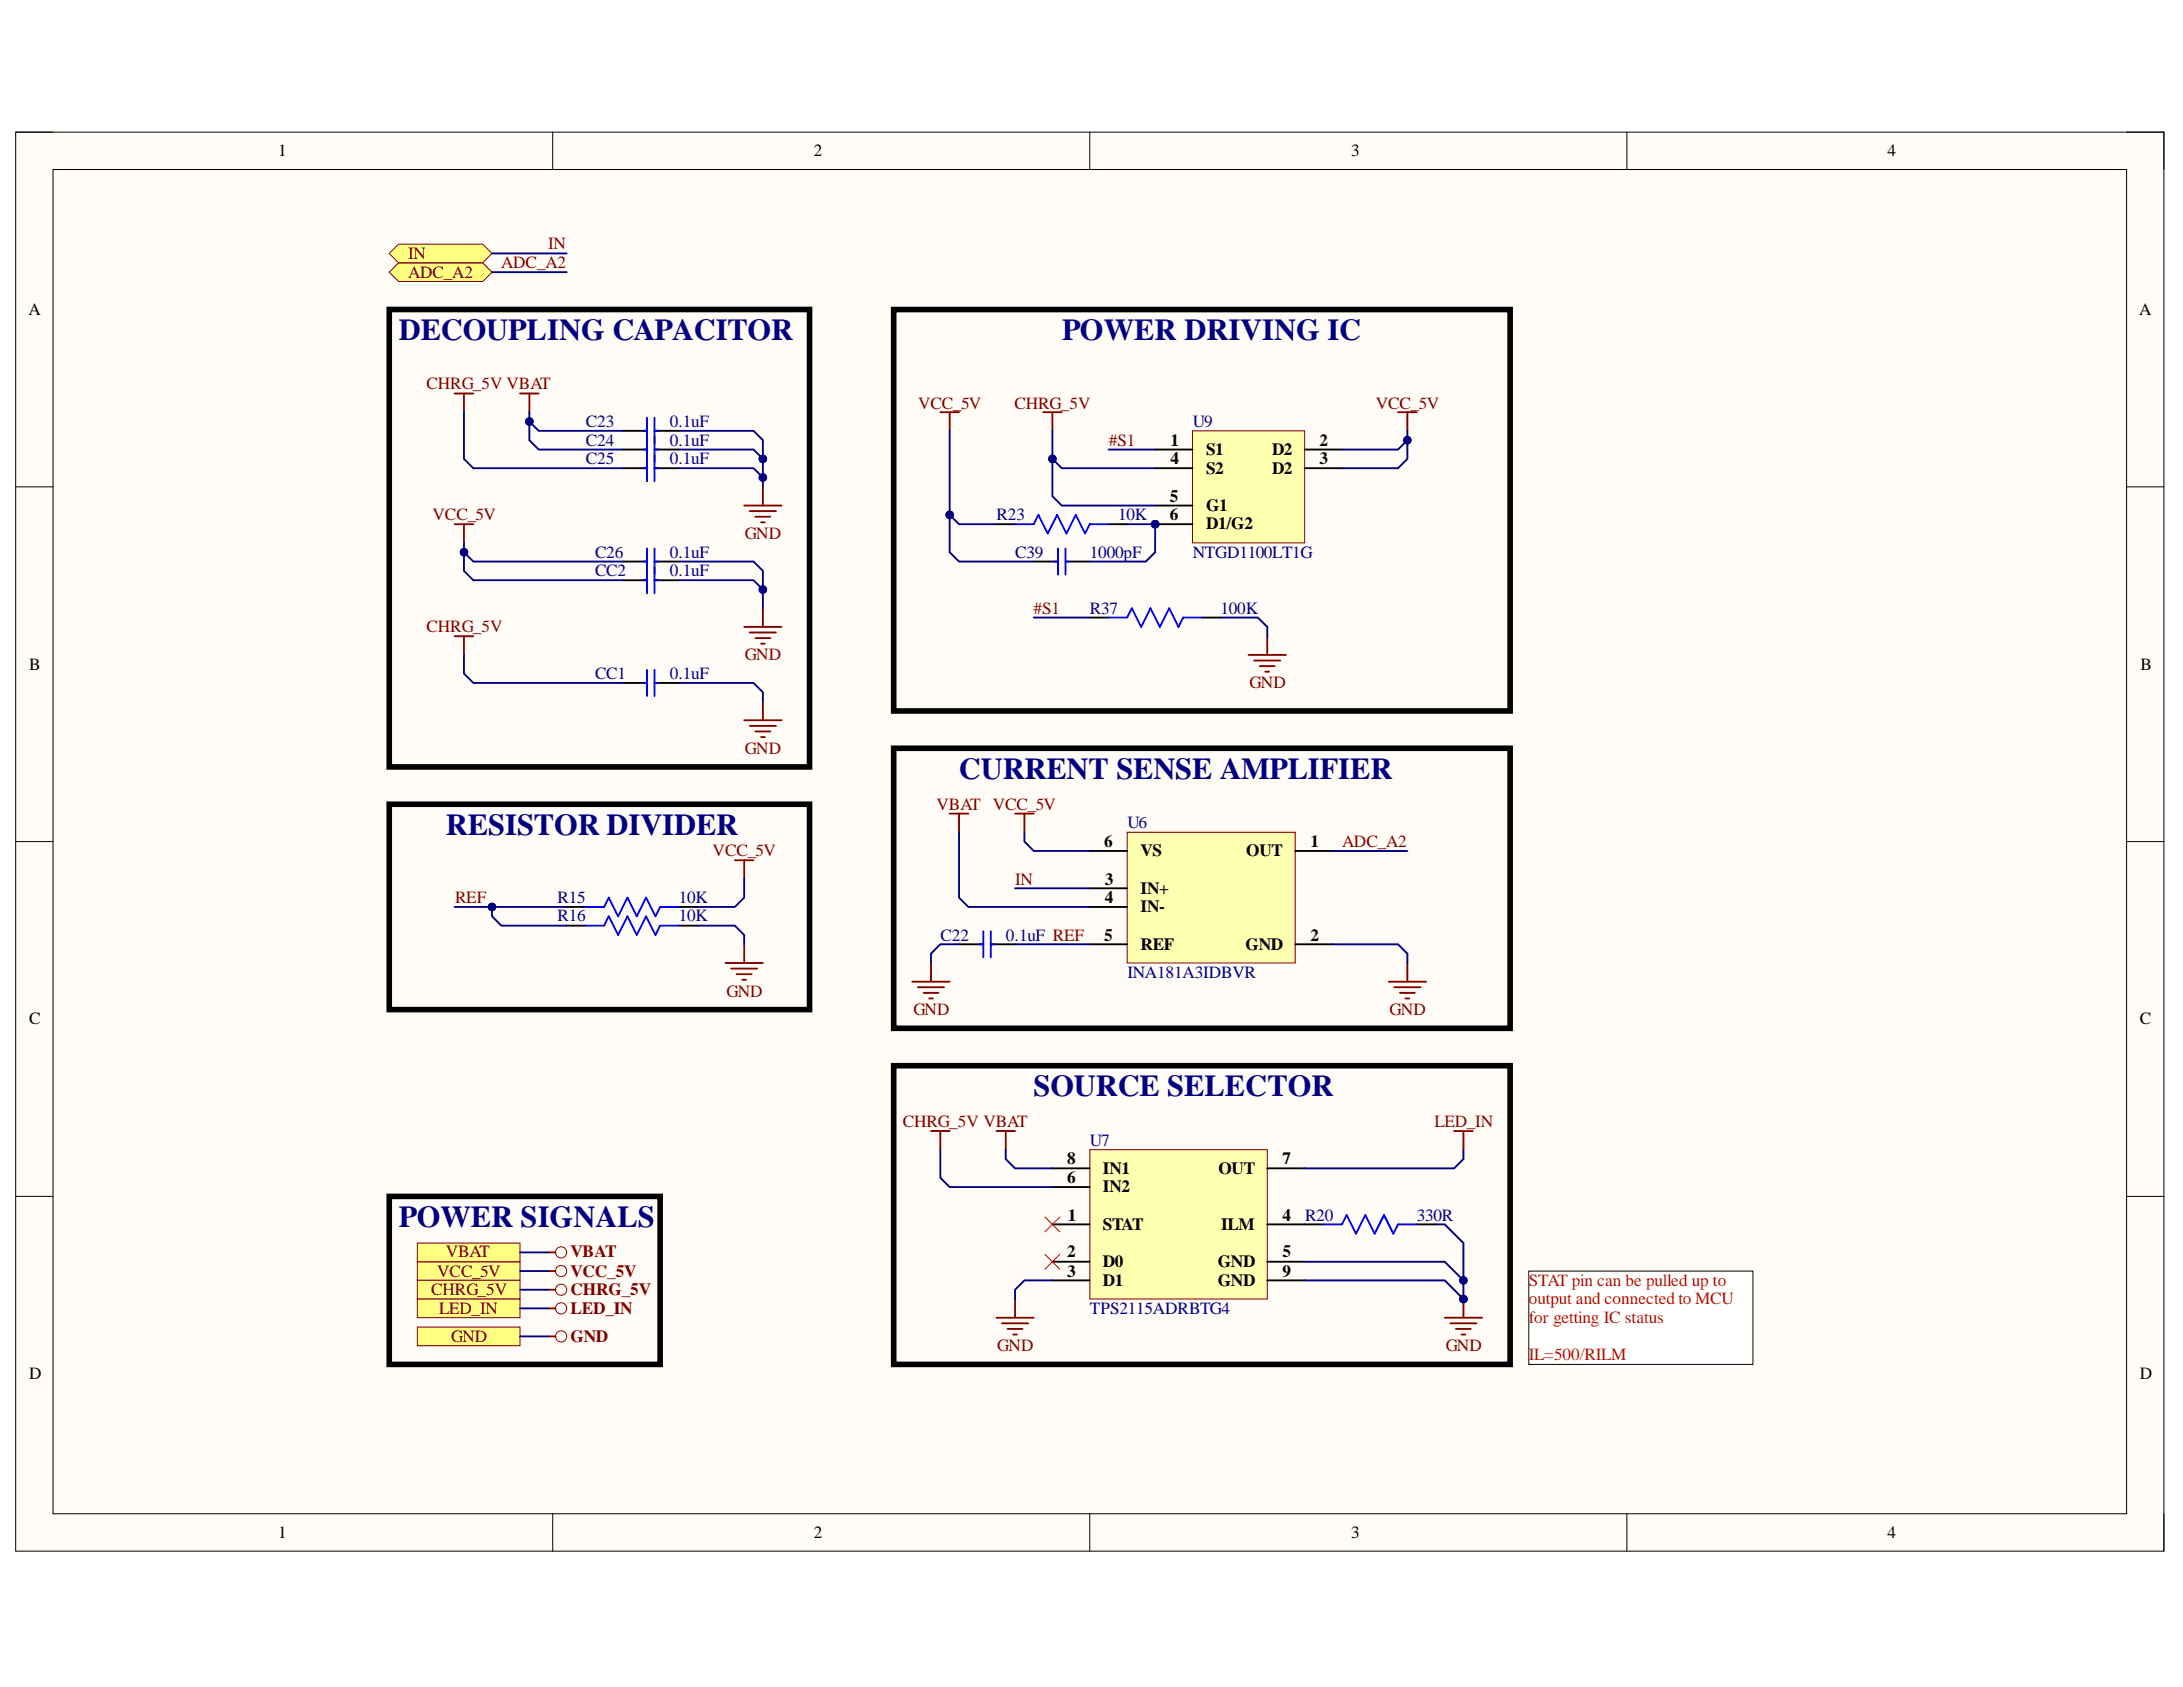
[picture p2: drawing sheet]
<svg xmlns="http://www.w3.org/2000/svg" width="279mm" height="216mm" viewBox="0 0 279 216" stroke-linecap="round" stroke-linejoin="round" font-family="sans-serif">
<defs><g id="words">
<g font-size="3.9" fill="#000080">
<text x="51.1" y="43.5">DECOUPLING CAPACITOR</text>
<text x="135.9" y="43.5">POWER DRIVING IC</text>
<text x="122.7" y="99.7">CURRENT SENSE AMPLIFIER</text>
<text x="57.1" y="106.9">RESISTOR DIVIDER</text>
<text x="132.3" y="140.3">SOURCE SELECTOR</text>
<text x="51.1" y="157">POWER SIGNALS</text>
</g>
<g font-size="2.2">
<text x="35.6" y="20">1</text>
<text x="104.1" y="20">2</text>
<text x="173" y="20">3</text>
<text x="241.6" y="20">4</text>
<text x="3.6" y="40.3">A</text>
<text x="273.8" y="40.3">A</text>
<text x="149.8" y="57">1</text>
<text x="149.8" y="59.4">4</text>
<text x="154.4" y="58.2">S1</text>
<text x="162.8" y="58.2">D2</text>
<text x="168.9" y="57">2</text>
<text x="168.9" y="59.4">3</text>
<text x="149.7" y="64.2">5</text>
<text x="154.4" y="60.7">S2</text>
<text x="154.4" y="65.4">G1</text>
<text x="162.8" y="60.7">D2</text>
<text x="149.7" y="66.6">6</text>
<text x="154.4" y="67.7">D1/G2</text>
<text x="3.7" y="85.7">B</text>
<text x="274" y="85.7">B</text>
<text x="141.3" y="108.4">6</text>
<text x="141.4" y="113.2">3</text>
<text x="146" y="109.6">VS</text>
<text x="159.5" y="109.6">OUT</text>
<text x="167.7" y="108.4">1</text>
<text x="141.4" y="115.6">4</text>
<text x="146" y="114.4">IN+</text>
<text x="146" y="116.7">IN-</text>
<text x="141.3" y="120.4">5</text>
<text x="146" y="121.6">REF</text>
<text x="159.4" y="121.6">GND</text>
<text x="167.7" y="120.4">2</text>
<text x="3.7" y="131.1">C</text>
<text x="273.9" y="131.1">C</text>
<text x="136.6" y="149">8</text>
<text x="164.2" y="149">7</text>
<text x="136.6" y="151.4">6</text>
<text x="141.2" y="152.6">IN2</text>
<text x="141.2" y="150.2">IN1</text>
<text x="156" y="150.2">OUT</text>
<text x="136.6" y="160.9">2</text>
<text x="136.7" y="156.2">1</text>
<text x="141.2" y="157.4">STAT</text>
<text x="156.3" y="157.4">ILM</text>
<text x="164.2" y="156.2">4</text>
<text x="164.2" y="160.9">5</text>
<text x="136.6" y="163.4">3</text>
<text x="141.2" y="162.2">D0</text>
<text x="141.2" y="164.6">D1</text>
<text x="155.9" y="162.2">GND</text>
<text x="155.9" y="164.6">GND</text>
<text x="164.2" y="163.4">9</text>
<text x="3.7" y="176.5">D</text>
<text x="273.9" y="176.5">D</text>
<text x="35.6" y="196.8">1</text>
<text x="104.1" y="196.8">2</text>
<text x="173" y="196.8">3</text>
<text x="241.6" y="196.8">4</text>
</g>
<g font-size="2.2" fill="#800000">
<text x="52.2" y="35.6">ADC_A2</text>
<text x="52.2" y="33.1">IN</text>
<text x="64.2" y="34.3">ADC_A2</text>
<text x="70.2" y="31.9">IN</text>
<text x="54.6" y="49.8">CHRG_5V VBAT</text>
<text x="117.5" y="52.3">VCC_5V</text>
<text x="129.8" y="52.3">CHRG_5V</text>
<text x="176.1" y="52.3">VCC_5V</text>
<text x="141.9" y="57">#S1</text>
<text x="55.4" y="66.6">VCC_5V</text>
<text x="95.4" y="69">GND</text>
<text x="54.6" y="80.9">CHRG_5V</text>
<text x="132.3" y="78.6">#S1</text>
<text x="95.4" y="84.5">GND</text>
<text x="159.9" y="88.1">GND</text>
<text x="95.4" y="96.5">GND</text>
<text x="119.9" y="103.7">VBAT VCC_5V</text>
<text x="91.2" y="109.6">VCC_5V</text>
<text x="129.9" y="113.2">IN</text>
<text x="171.8" y="108.4">ADC_A2</text>
<text x="58.2" y="115.6">REF</text>
<text x="93" y="127.6">GND</text>
<text x="116.9" y="129.9">GND</text>
<text x="177.9" y="129.9">GND</text>
<text x="115.6" y="144.3">CHRG_5V VBAT</text>
<text x="183.6" y="144.3">LED_IN</text>
<text x="57.1" y="160.9">VBAT</text>
<text x="73" y="160.9">VBAT</text>
<text x="55.2" y="165.7">CHRG_5V</text>
<text x="56" y="163.4">VCC_5V</text>
<text x="73" y="163.4">VCC_5V</text>
<text x="73" y="165.7">CHRG_5V</text>
<text x="56.2" y="168.1">LED_IN</text>
<text x="57.7" y="171.7">GND</text>
<text x="73" y="171.7">GND</text>
<text x="73" y="168.1">LED_IN</text>
<text x="127.6" y="172.9">GND</text>
<text x="185" y="172.9">GND</text>
</g>
<g font-size="2.2" fill="#000080">
<text x="75" y="54.7">C23</text>
<text x="75" y="59.4">C25</text>
<text x="75" y="57">C24</text>
<text x="85.7" y="54.7">0.1uF</text>
<text x="85.7" y="59.4">0.1uF</text>
<text x="85.7" y="57">0.1uF</text>
<text x="152.7" y="54.7">U9</text>
<text x="76.2" y="71.4">C26</text>
<text x="85.7" y="71.4">0.1uF</text>
<text x="127.6" y="66.6">R23</text>
<text x="129.9" y="71.4">C39</text>
<text x="139.5" y="71.4">1000pF</text>
<text x="143.1" y="66.6">10K</text>
<text x="152.7" y="71.4">NTGD1100LT1G</text>
<text x="76.2" y="73.7">CC2</text>
<text x="85.7" y="73.7">0.1uF</text>
<text x="139.5" y="78.6">R37</text>
<text x="156.2" y="78.6">100K</text>
<text x="76.2" y="86.9">CC1</text>
<text x="85.7" y="86.9">0.1uF</text>
<text x="144.3" y="106">U6</text>
<text x="71.3" y="115.6">R15</text>
<text x="71.3" y="117.9">R16</text>
<text x="86.9" y="115.6">10K</text>
<text x="86.9" y="117.9">10K</text>
<text x="120.4" y="120.4">C22</text>
<text x="128.7" y="120.4">0.1uF REF</text>
<text x="144.3" y="125.1">INA181A3IDBVR</text>
<text x="139.5" y="146.7">U7</text>
<text x="167" y="156.2">R20</text>
<text x="181.3" y="156.2">330R</text>
<text x="139.5" y="168.1">TPS2115ADRBTG4</text>
</g>
<g font-size="2.2" fill="#f00">
<text x="195.7" y="164.6">STAT pin can be pulled up to</text>
<text x="195.7" y="166.9">output and connected to MCU</text>
<text x="195.7" y="169.3">for getting IC status</text>
<text x="195.7" y="174.1">IL=500/RILM</text>
</g>
</g></defs>
<path d="M2 16.9h275v181.6h-275z" fill-rule="evenodd" fill="#fffcf8"/>
<path d="M2 16.9h275v181.6h-275z" fill="none" stroke="#000" stroke-width=".13"/>
<path d="M6.8 21.7h265.4v172h-265.4z" fill-rule="evenodd" fill="#fffcf8"/>
<g fill="none" stroke="#000" stroke-width=".13">
<path d="M2 16.9h4.8M70.7 16.9v4.8M139.5 16.9v4.8M208.2 16.9v4.8M272.2 16.9h4.8v4.8M6.8 21.7h265.4v172h-265.4zM2 62.3h4.8M272.2 62.3h4.8M2 107.7h4.8M272.2 107.7h4.8M2 153.1h4.8M272.2 153.1h4.8"/>
<path d="M70.7 193.7v4.8M139.5 193.7v4.8M208.2 193.7v4.8M277 193.7v4.8"/>
</g>
<path d="M114.4 39.6h78.9v51.4h-78.9z" fill="none" stroke="#000" stroke-width=".72"/>
<path d="M119.2 144.7h2.3M120.4 144.7v2.4M127.5 144.7h2.4M128.7 144.7v2.4" fill="none" stroke="#800000" stroke-width=".24"/>
<path d="M139.5 147.1h22.7v19.2h-22.7z" fill-rule="evenodd" fill="#ffffb0"/>
<path d="M139.5 147.1h22.7v19.2h-22.7z" fill="none" stroke="#800000" stroke-width=".13"/>
<path d="M134.7 156.7h4.8M134.7 151.9h4.8M134.7 149.5h4.8M162.2 156.7h4.8M162.2 149.5h4.8M134.7 161.5h4.8M134.7 163.9h4.8M162.2 161.5h4.8M162.2 163.9h4.8" fill="none" stroke="#000" stroke-width=".24"/>
<path d="M184.9 168.6h4.8M185.6 169.4h3.4M186.3 170.1h2M187.1 170.8h.4M187.3 166.3v2.3" fill="none" stroke="#800000" stroke-width=".24"/>
<circle cx="187.3" cy="166.3" r=".48" fill="#000080"/>
<circle cx="187.3" cy="166.3" r=".48" fill="none" stroke="#000080" stroke-width=".13"/>
<g fill="none" stroke="#800000" stroke-width=".24">
<path d="M66.6 50.4h2.3M67.8 50.4v2.4M95.2 64.7h4.8M96 65.4h3.3M96.7 66.1h1.9M97.4 66.8h.5M97.6 62.3v2.4M186.1 144.8h2.4M187.3 144.8v2.3M127.5 168.6h4.8M128.2 169.4h3.4M129 170.1h1.9"/>
<path d="M129.7 170.8h.5M129.9 166.3v2.3"/>
</g>
<path d="M79.7 55.1h3.1M83.8 55.1h3.1" fill="none" stroke="#000" stroke-width=".24"/>
<path d="M82.3 55.1h.5M82.8 53.5v3.3M83.8 53.5v3.3M83.8 55.1h.5" fill="none" stroke="#00f" stroke-width=".24"/>
<path d="M49.8 39.6h53.8v58.5h-53.8zM114.4 136.4h78.9v38.2h-78.9z" fill="none" stroke="#000" stroke-width=".72"/>
<path d="M133.7 155.7l2 2M135.7 155.7l-2 2M133.7 160.5l2 1.9M135.7 160.5l-2 1.9" fill="none" stroke="#f00" stroke-width=".13"/>
<path d="M195.7 162.7h28.7v11.9h-28.7z" fill-rule="evenodd" fill="#fff"/>
<path d="M195.7 162.7h28.7v11.9h-28.7z" fill="none" stroke="#000" stroke-width=".13"/>
<path d="M114.4 95.8h78.9v35.8h-78.9z" fill="none" stroke="#000" stroke-width=".72"/>
<path d="M144.3 106.5h21.5v16.7h-21.5z" fill-rule="evenodd" fill="#ffffb0"/>
<path d="M144.3 106.5h21.5v16.7h-21.5z" fill="none" stroke="#800000" stroke-width=".13"/>
<g fill="none" stroke="#000" stroke-width=".24">
<path d="M79.7 71.9h3.1M83.8 71.9h3.1M72.5 116.1h2.4M72.5 118.5h2.4M86.9 116.1h2.4M86.9 118.5h2.4M139.5 108.9h4.8M139.5 113.7h4.8M139.5 116.1h4.8M165.8 108.9h4.8M122.7 120.8h3.2M126.8 120.8h3.1"/>
<path d="M139.5 120.8h4.8M165.8 120.8h4.8"/>
</g>
<g fill="none" stroke="#800000" stroke-width=".24">
<path d="M58.2 67.1h2.4M59.4 67.1v2.4M97.6 77.8v2.4M95.2 80.2h4.8M96 80.9h3.3M96.7 81.7h1.9M97.4 82.4h.5M94.1 110.1h2.3M95.2 110.1v2.4M121.5 104.1h2.4M122.7 104.1v2.4M129.9 104.1h2.4"/>
<path d="M131.1 104.1v2.4M92.9 123.2h4.7M93.6 124h3.3M94.3 124.7h1.9M95 125.4h.5M95.2 120.8v2.4M116.8 125.6h4.7M117.5 126.3h3.3M118.2 127.1h1.9M118.9 127.8h.5M119.2 123.2v2.4M177.7 125.6h4.8"/>
<path d="M178.5 126.3h3.3M179.2 127.1h1.9M179.9 127.8h.5M180.1 123.2v2.4"/>
</g>
<path d="M82.3 71.9h.5M82.8 70.2v3.3M83.8 70.2v3.3M83.8 71.9h.5M74.9 116.1h2.4l.6-1.2 1.2 2.4 1.2-2.4 1.2 2.4 1.2-2.4 1.2 2.4 .6-1.2h2.4M74.9 118.5h2.4l.6-1.2 1.2 2.4 1.2-2.4 1.2 2.4 1.2-2.4 1.2 2.4 .6-1.2h2.4M125.9 119.2v3.3M126.8 119.2v3.3M125.4 120.8h.5M126.8 120.8h.5" fill="none" stroke="#00f" stroke-width=".24"/>
<path d="M49.8 102.9h53.8v26.3h-53.8z" fill="none" stroke="#000" stroke-width=".72"/>
<path d="M51 33.6h10.8l1.2 1.2-1.2 1.2h-10.8l-1.2-1.2z" fill-rule="evenodd" fill="#ffff80"/>
<path d="M51 33.6h10.8l1.2 1.2-1.2 1.2h-10.8l-1.2-1.2z" fill="none" stroke="#800000" stroke-width=".13"/>
<path d="M58.2 50.4h2.4M59.4 50.4v2.4" fill="none" stroke="#800000" stroke-width=".24"/>
<path d="M79.7 59.9h3.1M79.7 57.5h3.1M83.8 59.9h3.1M83.8 57.5h3.1" fill="none" stroke="#000" stroke-width=".24"/>
<path d="M82.3 59.9h.5M82.3 57.5h.5M82.8 55.9v5.7M83.8 55.9v5.7M83.8 59.9h.5M83.8 57.5h.5" fill="none" stroke="#00f" stroke-width=".24"/>
<path d="M49.8 32.4l1.2-1.2h10.8l1.2 1.2-1.2 1.2h-10.8z" fill-rule="evenodd" fill="#ffff80"/>
<path d="M49.8 32.4l1.2-1.2h10.8l1.2 1.2-1.2 1.2h-10.8z" fill="none" stroke="#800000" stroke-width=".13"/>
<path d="M53.4 169.8h13.2v2.4h-13.2z" fill-rule="evenodd" fill="#ffff80"/>
<g fill="none" stroke="#800000" stroke-width=".13">
<path d="M53.4 169.8h13.2v2.4h-13.2z"/>
<circle cx="71.8" cy="171" r=".72"/>
</g>
<path d="M70.1 171h1" fill="none" stroke="#800000" stroke-width=".24"/>
<path d="M53.4 161.5h13.2v2.4h-13.2z" fill-rule="evenodd" fill="#ffff80"/>
<g fill="none" stroke="#800000" stroke-width=".13">
<path d="M53.4 161.5h13.2v2.4h-13.2z"/>
<circle cx="71.8" cy="162.7" r=".72"/>
</g>
<path d="M70.1 162.7h1" fill="none" stroke="#800000" stroke-width=".24"/>
<path d="M49.8 153.1h34.7v21.5h-34.7z" fill="none" stroke="#000" stroke-width=".72"/>
<path d="M53.4 163.9h13.2v2.4h-13.2z" fill-rule="evenodd" fill="#ffff80"/>
<g fill="none" stroke="#800000" stroke-width=".13">
<path d="M53.4 163.9h13.2v2.4h-13.2z"/>
<circle cx="71.8" cy="165.1" r=".72"/>
</g>
<path d="M70.1 165.1h1" fill="none" stroke="#800000" stroke-width=".24"/>
<path d="M53.4 159.1h13.2v2.4h-13.2z" fill-rule="evenodd" fill="#ffff80"/>
<g fill="none" stroke="#800000" stroke-width=".13">
<path d="M53.4 159.1h13.2v2.4h-13.2z"/>
<circle cx="71.8" cy="160.3" r=".72"/>
</g>
<path d="M70.1 160.3h1" fill="none" stroke="#800000" stroke-width=".24"/>
<circle cx="147.8" cy="67.1" r=".48" fill="#000080"/>
<circle cx="147.8" cy="67.1" r=".48" fill="none" stroke="#000080" stroke-width=".13"/>
<path d="M152.6 55.1h14.4v14.4h-14.4z" fill-rule="evenodd" fill="#ffffb0"/>
<path d="M152.6 55.1h14.4v14.4h-14.4z" fill="none" stroke="#800000" stroke-width=".13"/>
<path d="M147.8 57.5h4.8M147.8 59.9h4.8M167 57.5h4.8M167 59.9h4.8M147.8 64.7h4.8M147.8 67.1h4.8" fill="none" stroke="#000" stroke-width=".24"/>
<circle cx="147.8" cy="67.1" r=".48" fill="#000080"/>
<circle cx="147.8" cy="67.1" r=".48" fill="none" stroke="#000080" stroke-width=".13"/>
<g fill="none" stroke="#800000" stroke-width=".24">
<path d="M120.4 52.8h2.3M121.5 52.8v2.3M133.5 52.8h2.4M134.7 52.8v2.3M178.9 52.8h2.4M180.1 52.8v2.3M58.2 81.4h2.4M59.4 81.4v2.4M95.2 92.2h4.8M96 92.9h3.3M96.7 93.6h1.9M97.4 94.3h.5"/>
<path d="M97.6 89.8v2.4M159.8 83.8h4.8M160.5 84.5h3.4M161.2 85.3h2M162 86h.4M162.2 81.4v2.4"/>
</g>
<path d="M79.7 74.3h3.1M83.8 74.3h3.1M127.5 67.1h2.4M132.3 71.9h3.1M136.4 71.9h3.1M139.5 79h2.4M141.9 67.1h2.4M153.8 79h2.4M79.7 87.4h3.1M83.8 87.4h3.1" fill="none" stroke="#000" stroke-width=".24"/>
<g fill="none" stroke="#00f" stroke-width=".24">
<path d="M82.3 74.3h.5M82.8 72.6v3.3M83.8 72.6v3.3M83.8 74.3h.5M129.9 67.1h2.4l.6-1.2 1.2 2.4 1.2-2.4 1.2 2.4 1.2-2.4 1.2 2.4 .6-1.2h2.4M134.9 71.9h.5M135.4 70.2v3.3M136.4 70.2v3.3M136.4 71.9h.5M141.9 79h2.4l.6-1.2 1.2 2.4 1.1-2.4 1.2 2.4 1.2-2.4 1.2 2.4 .6-1.2h2.4M82.3 87.4h.5M82.8 85.7v3.4"/>
<path d="M83.8 85.7v3.4M83.8 87.4h.5"/>
</g>
<path d="M53.4 166.3h13.2v2.3h-13.2z" fill-rule="evenodd" fill="#ffff80"/>
<g fill="none" stroke="#800000" stroke-width=".13">
<path d="M53.4 166.3h13.2v2.3h-13.2z"/>
<circle cx="71.8" cy="167.4" r=".72"/>
</g>
<path d="M70.1 167.4h1" fill="none" stroke="#800000" stroke-width=".24"/>
<path d="M183.7 156.7h1.2l2.4 2.4v4.8" fill="none" stroke="#000080" stroke-width=".24"/>
<circle cx="187.3" cy="163.9" r=".48" fill="#000080"/>
<circle cx="187.3" cy="163.9" r=".48" fill="none" stroke="#000080" stroke-width=".13"/>
<path d="M58.2 116.1h14.3" fill="none" stroke="#000080" stroke-width=".24"/>
<circle cx="63" cy="116.1" r=".48" fill="#000080"/>
<circle cx="63" cy="116.1" r=".48" fill="none" stroke="#000080" stroke-width=".13"/>
<path d="M59.4 70.7v2.4l1.2 1.2h19.1M59.4 83.8v2.4l1.2 1.2h19.1" fill="none" stroke="#000080" stroke-width=".24"/>
<circle cx="59.4" cy="70.7" r=".48" fill="#000080"/>
<circle cx="59.4" cy="70.7" r=".48" fill="none" stroke="#000080" stroke-width=".13"/>
<path d="M59.4 69.5v1.2l1.2 1.2h19.1" fill="none" stroke="#000080" stroke-width=".24"/>
<circle cx="59.4" cy="70.7" r=".48" fill="#000080"/>
<circle cx="59.4" cy="70.7" r=".48" fill="none" stroke="#000080" stroke-width=".13"/>
<path d="M59.4 52.8v5.9l1.2 1.2h19.1M63 116.1v1.2l1.2 1.2h8.3" fill="none" stroke="#000080" stroke-width=".24"/>
<circle cx="63" cy="116.1" r=".48" fill="#000080"/>
<circle cx="63" cy="116.1" r=".48" fill="none" stroke="#000080" stroke-width=".13"/>
<path d="M63 34.8h9.5M63 32.4h9.5M67.8 53.9v2.4l1.1 1.2h10.8M66.6 171h3.5M66.6 167.4h3.5M66.6 165.1h3.5M66.6 162.7h3.5M66.6 160.3h3.5" fill="none" stroke="#000080" stroke-width=".24"/>
<circle cx="67.8" cy="53.9" r=".48" fill="#000080"/>
<circle cx="67.8" cy="53.9" r=".48" fill="none" stroke="#000080" stroke-width=".13"/>
<path d="M67.8 52.8v1.1l1.1 1.2h10.8" fill="none" stroke="#000080" stroke-width=".24"/>
<circle cx="67.8" cy="53.9" r=".48" fill="#000080"/>
<circle cx="67.8" cy="53.9" r=".48" fill="none" stroke="#000080" stroke-width=".13"/>
<path d="M86.9 74.3h9.5l1.2 1.2M86.9 87.4h9.5l1.2 1.2v1.2" fill="none" stroke="#000080" stroke-width=".24"/>
<circle cx="97.6" cy="75.5" r=".48" fill="#000080"/>
<circle cx="97.6" cy="75.5" r=".48" fill="none" stroke="#000080" stroke-width=".13"/>
<path d="M86.9 71.9h9.5l1.2 1.2v4.7" fill="none" stroke="#000080" stroke-width=".24"/>
<circle cx="97.6" cy="75.5" r=".48" fill="#000080"/>
<circle cx="97.6" cy="75.5" r=".48" fill="none" stroke="#000080" stroke-width=".13"/>
<path d="M86.9 59.9h9.5l1.2 1.2v1.2" fill="none" stroke="#000080" stroke-width=".24"/>
<circle cx="97.6" cy="61.1" r=".48" fill="#000080"/>
<circle cx="97.6" cy="61.1" r=".48" fill="none" stroke="#000080" stroke-width=".13"/>
<path d="M86.9 57.5h9.5l1.2 1.2v2.4" fill="none" stroke="#000080" stroke-width=".24"/>
<circle cx="97.6" cy="61.1" r=".48" fill="#000080"/>
<circle cx="97.6" cy="61.1" r=".48" fill="none" stroke="#000080" stroke-width=".13"/>
<circle cx="97.6" cy="58.7" r=".48" fill="#000080"/>
<circle cx="97.6" cy="58.7" r=".48" fill="none" stroke="#000080" stroke-width=".13"/>
<path d="M86.9 55.1h9.5l1.2 1.2v2.4" fill="none" stroke="#000080" stroke-width=".24"/>
<circle cx="97.6" cy="58.7" r=".48" fill="#000080"/>
<circle cx="97.6" cy="58.7" r=".48" fill="none" stroke="#000080" stroke-width=".13"/>
<path d="M121.5 55.1v15.6l1.2 1.2h9.6M89.3 118.5h4.8l1.1 1.2v1.1M95.2 112.5v2.4l-1.1 1.2h-4.8M122.7 120.8h-2.3l-1.2 1.2v1.2M120.4 147.1v3.6l1.1 1.2h13.2" fill="none" stroke="#000080" stroke-width=".24"/>
<circle cx="121.5" cy="65.9" r=".48" fill="#000080"/>
<circle cx="121.5" cy="65.9" r=".48" fill="none" stroke="#000080" stroke-width=".13"/>
<path d="M121.5 65.9l1.2 1.2h4.8" fill="none" stroke="#000080" stroke-width=".24"/>
<circle cx="121.5" cy="65.9" r=".48" fill="#000080"/>
<circle cx="121.5" cy="65.9" r=".48" fill="none" stroke="#000080" stroke-width=".13"/>
<path d="M134.7 58.7v4.8l1.2 1.2h11.9M132.3 79h7.2M122.7 106.5v8.4l1.2 1.2h15.6M129.9 113.7h9.6M131.1 106.5v1.2l1.2 1.2h7.2M129.9 120.8h9.6M128.7 147.1v1.2l1.2 1.2h4.8M134.7 163.9h-3.6l-1.2 1.2v1.2" fill="none" stroke="#000080" stroke-width=".24"/>
<circle cx="134.7" cy="58.7" r=".48" fill="#000080"/>
<circle cx="134.7" cy="58.7" r=".48" fill="none" stroke="#000080" stroke-width=".13"/>
<path d="M134.7 55.1v3.6l1.2 1.2h11.9" fill="none" stroke="#000080" stroke-width=".24"/>
<circle cx="134.7" cy="58.7" r=".48" fill="#000080"/>
<circle cx="134.7" cy="58.7" r=".48" fill="none" stroke="#000080" stroke-width=".13"/>
<path d="M144.3 67.1h3.5v3.6l-1.1 1.2h-7.2" fill="none" stroke="#000080" stroke-width=".24"/>
<circle cx="147.8" cy="67.1" r=".48" fill="#000080"/>
<circle cx="147.8" cy="67.1" r=".48" fill="none" stroke="#000080" stroke-width=".13"/>
<path d="M141.9 57.5h5.9M156.2 79h4.8l1.2 1.2v1.2M167 163.9h17.9l2.4 2.4" fill="none" stroke="#000080" stroke-width=".24"/>
<circle cx="187.3" cy="166.3" r=".48" fill="#000080"/>
<circle cx="187.3" cy="166.3" r=".48" fill="none" stroke="#000080" stroke-width=".13"/>
<path d="M167 161.5h17.9l2.4 2.4v2.4" fill="none" stroke="#000080" stroke-width=".24"/>
<circle cx="187.3" cy="163.9" r=".48" fill="#000080"/>
<circle cx="187.3" cy="163.9" r=".48" fill="none" stroke="#000080" stroke-width=".13"/>
<circle cx="187.3" cy="166.3" r=".48" fill="#000080"/>
<circle cx="187.3" cy="166.3" r=".48" fill="none" stroke="#000080" stroke-width=".13"/>
<path d="M180.1 56.3v2.4l-1.2 1.2h-7.1M170.6 108.9h9.5M170.6 120.9h8.3l1.2 1.1v1.2M187.3 147.1v1.2l-1.2 1.2h-19.1" fill="none" stroke="#000080" stroke-width=".24"/>
<circle cx="180.1" cy="56.3" r=".48" fill="#000080"/>
<circle cx="180.1" cy="56.3" r=".48" fill="none" stroke="#000080" stroke-width=".13"/>
<path d="M180.1 55.1v1.2l-1.2 1.2h-7.1" fill="none" stroke="#000080" stroke-width=".24"/>
<circle cx="180.1" cy="56.3" r=".48" fill="#000080"/>
<circle cx="180.1" cy="56.3" r=".48" fill="none" stroke="#000080" stroke-width=".13"/>
<path d="M167 156.7h2.4M181.3 156.7h2.4" fill="none" stroke="#000" stroke-width=".24"/>
<path d="M169.4 156.7h2.4l.6-1.2 1.2 2.4 1.1-2.4 1.2 2.4 1.2-2.4 1.2 2.4 .6-1.2h2.4" fill="none" stroke="#00f" stroke-width=".24"/>
<use href="#words"/>
</svg>
